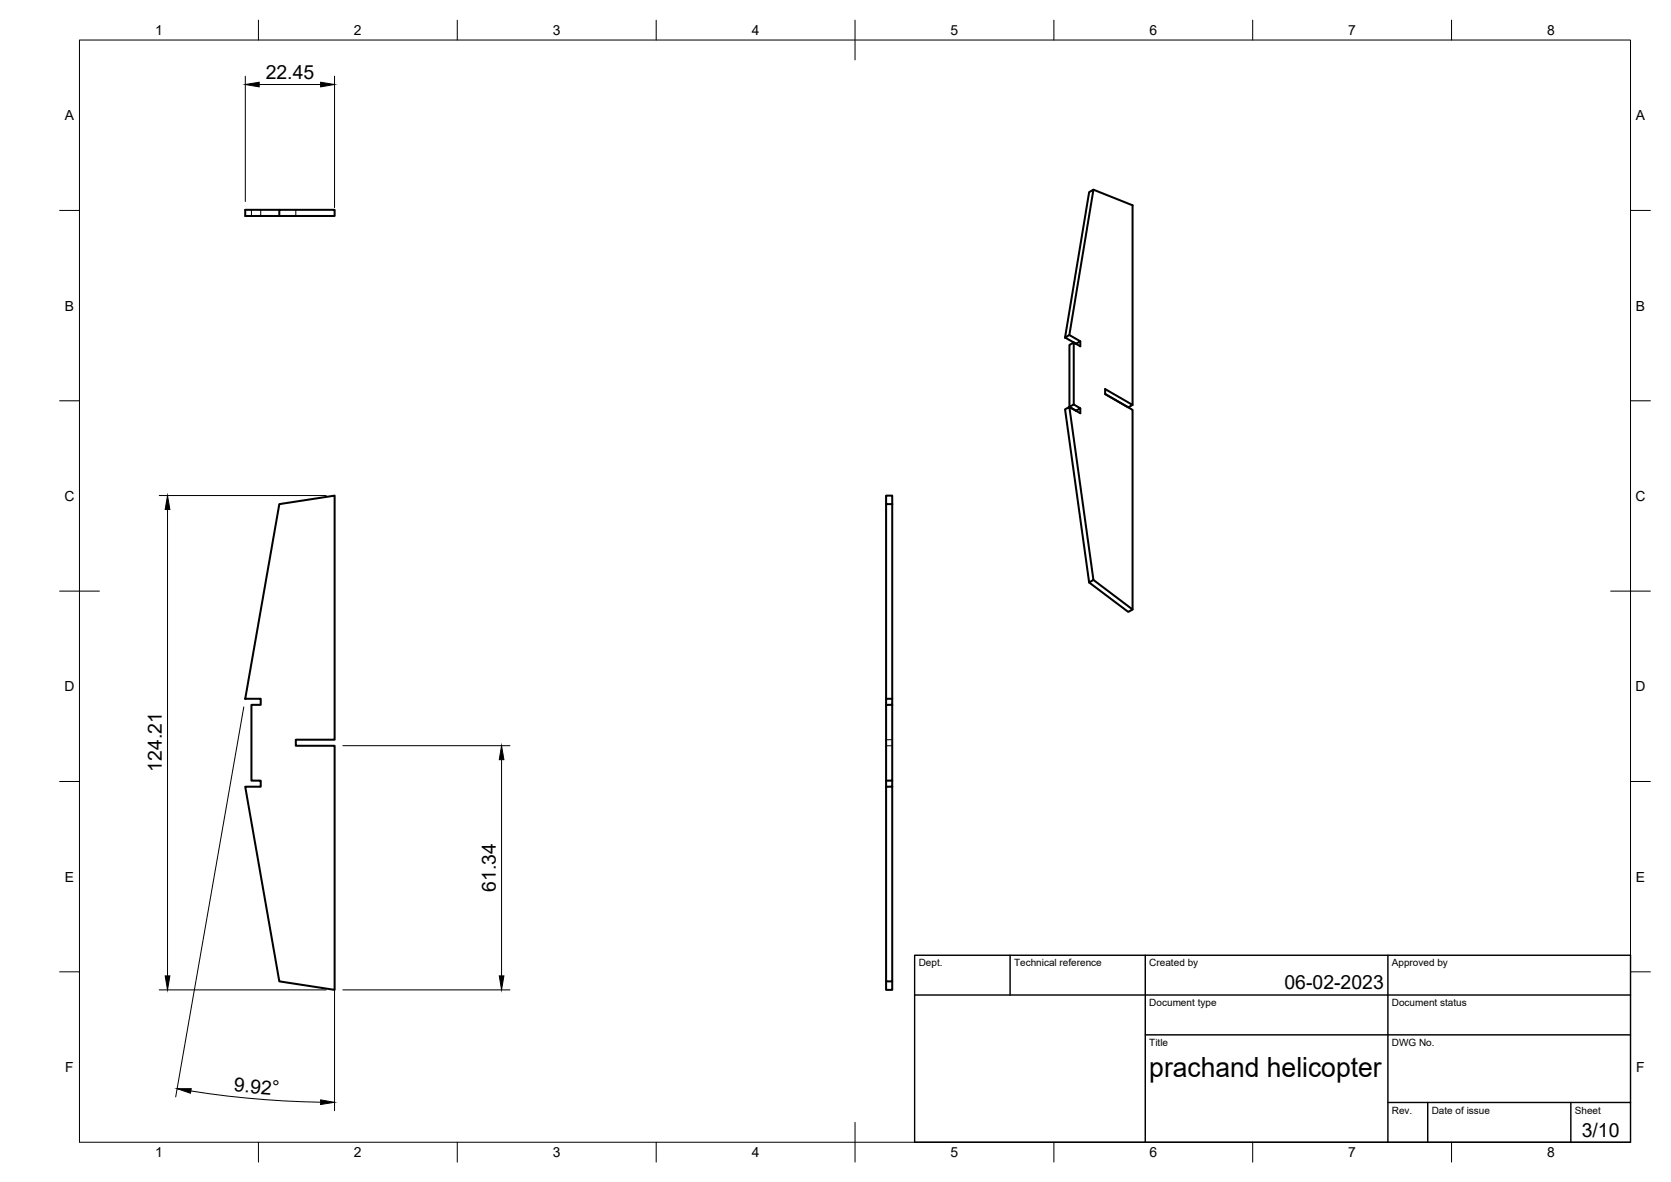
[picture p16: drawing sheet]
<svg xmlns="http://www.w3.org/2000/svg" width="420mm" height="297mm" viewBox="0 0 420 297" stroke-linecap="round" stroke-linejoin="round" font-family="sans-serif">
<defs><g id="words">
<text font-size="7" x="289" y="270.6">prachand helicopter</text>
<g font-size="4.9">
<text x="66.8" y="19.8">22.45</text>
<text x="40.7" y="193.9" transform="rotate(-90 40.7 193.9)">124.21</text>
<text x="124.7" y="224.2" transform="rotate(-90 124.7 224.2)">61.34</text>
<text x="323" y="248.5">06-02-2023</text>
<text x="58.7" y="274.2" transform="rotate(5 58.7 274.2)">9.92°</text>
<text x="397.7" y="285.7">3/10</text>
</g>
<g font-size="3.5">
<text x="39" y="8.8">1</text>
<text x="89" y="8.8">2</text>
<text x="139" y="8.8">3</text>
<text x="189" y="8.8">4</text>
<text x="239" y="8.8">5</text>
<text x="289" y="8.8">6</text>
<text x="339" y="8.8">7</text>
<text x="389" y="8.8">8</text>
<text x="16.3" y="30.2">A</text>
<text x="411.3" y="30.2">A</text>
<text x="16.3" y="78">B</text>
<text x="411.3" y="78">B</text>
<text x="16.2" y="125.9">C</text>
<text x="411.2" y="125.9">C</text>
<text x="16.2" y="173.7">D</text>
<text x="411.2" y="173.7">D</text>
<text x="16.3" y="221.6">E</text>
<text x="411.3" y="221.6">E</text>
<text x="16.4" y="269.4">F</text>
<text x="411.4" y="269.4">F</text>
<text x="39" y="290.8">1</text>
<text x="89" y="290.8">2</text>
<text x="139" y="290.8">3</text>
<text x="189" y="290.8">4</text>
<text x="239" y="290.8">5</text>
<text x="289" y="290.8">6</text>
<text x="339" y="290.8">7</text>
<text x="389" y="290.8">8</text>
</g>
<g font-size="2.5">
<text x="231" y="242.9">Dept.</text>
<text x="255" y="242.9">Technical reference</text>
<text x="289" y="242.9">Created by</text>
<text x="350" y="242.9">Approved by</text>
<text x="289" y="252.8">Document type</text>
<text x="350" y="252.8">Document status</text>
<text x="289" y="262.9">Title</text>
<text x="350" y="262.9">DWG No.</text>
<text x="350" y="279.9">Rev.</text>
<text x="360" y="279.9">Date of issue</text>
<text x="396" y="279.9">Sheet</text>
</g>
</g></defs>
<!-- layer: Visible -->
<g fill="none" stroke="#000" stroke-width=".51">
<path d="M70.2 52.7h13.9v1.6h-13.9zM70.2 52.7h-8.5v1.6h8.5M274.9 47.7l-6 36.5M267.8 84.8l1.1-.6 2.7 1.6-1 .6zM267.8 84.8l6.1-36.5 1-.6 9.9 3.9v50.2M271.6 85.8v1.2l-1.6-.9-1.1 .6v15.6l1.1-.7v-15.5M277.9 99l5.8 3.4 1.1-.6-6.9-4v1.2l6.9 4v50.2M268.9 102.3l6 43.4-1 .7-6.1-43.5 1.1-.6 2.7 1.6v-1.3M270 101.6l1.6 1-1 .6-1.7-.9M70.2 126.7l13.9-2.1v61.3h-9.7v1.5h9.7v61.4l-13.9-2.2-8.5-48.9h3.9v-1.5h-2.4v-19.1h2.4v-1.5h-3.9zM222.8 124.6h1.5v2.1h-1.5zM222.8 126.7v48.9"/>
<path d="M224.3 126.7v48.9M274.9 145.7l9.9 7.5-1.1 .6-9.8-7.4M222.8 177.1v-1.5h1.5v1.5h-1.5v19.1h1.5v-19.1M222.8 196.2v1.5M224.3 196.2v1.5h-1.5v48.9h1.5v-48.9M222.8 246.6v2.2h1.5v-2.2"/>
</g>
<!-- layer: Hidden -->
<path d="M63.2 52.7v1.6M65.6 52.7v1.6M74.4 52.7v1.6M222.8 187.4h1.5M222.8 185.9h1.5" fill="none" stroke="#000" stroke-width=".25"/>
<!-- layer: Visible -->
<g fill="#000">
<circle cx="270.6" cy="86.4" r=".25"/>
<circle cx="270.6" cy="103.2" r=".25"/>
</g>
<!-- layer: BORDER -->
<g fill="none" stroke="#000" stroke-width=".25">
<path d="M20 10.1h390v276.9h-390zM65 5.1v5M115 5.1v5M165 5.1v5M215 5.1v10M265 5.1v5M315 5.1v5M365 5.1v5M15 52.9h5M410 52.9h5M15 100.7h5M410 100.7h5"/>
<path d="M15 148.6h10M405 148.6h10M15 196.4h5M410 196.4h5M15 244.2h5M410 244.2h5M65 287v5M115 287v5M165 287v5M215 282.1v9.9M265 287v5M315 287v5"/>
<path d="M365 287v5"/>
</g>
<!-- layer: TITLEBLOCK -->
<path d="M230 240.1h180v46.9h-180zM230 250h180M254 240.1v9.9M288 240.1v46.9M349 240.1v46.9M288 260.1h122M349 277.1h61M359 277.1v9.9M395 277.1v9.9" fill="none" stroke="#000" stroke-width=".36"/>
<!-- layer: FD_Dimensions -->
<path d="M61.7 19.1v31.5M84.1 19.1v33.1M65.2 21.2h15.4M40 124.5h42M42.1 128v117.2M61.3 177.7l-17.1 97.9M84.1 188v91.1M86.2 187.4h42M126.1 190.9v54.3M40 248.8h42M86.2 248.8h42M48 274.2a232.6 232.6 0 0 0 32.6 2.8" fill="none" stroke="#000" stroke-width=".25"/>
<path d="M61.7 21.2l3.5-.5v1.1zM80.6 20.7l3.5 .5-3.5 .6zM42.1 124.5l.6 3.5h-1.2zM126.1 187.4l.6 3.5h-1.2zM41.5 245.2h1.2l-.6 3.6zM125.5 245.2h1.2l-.6 3.6zM44.5 273.6h3.6l-.2 1.1zM80.6 276.4l3.5 .6-3.5 .6z" fill="#000" stroke="#000" stroke-width=".25"/>
<use href="#words"/>
</svg>
